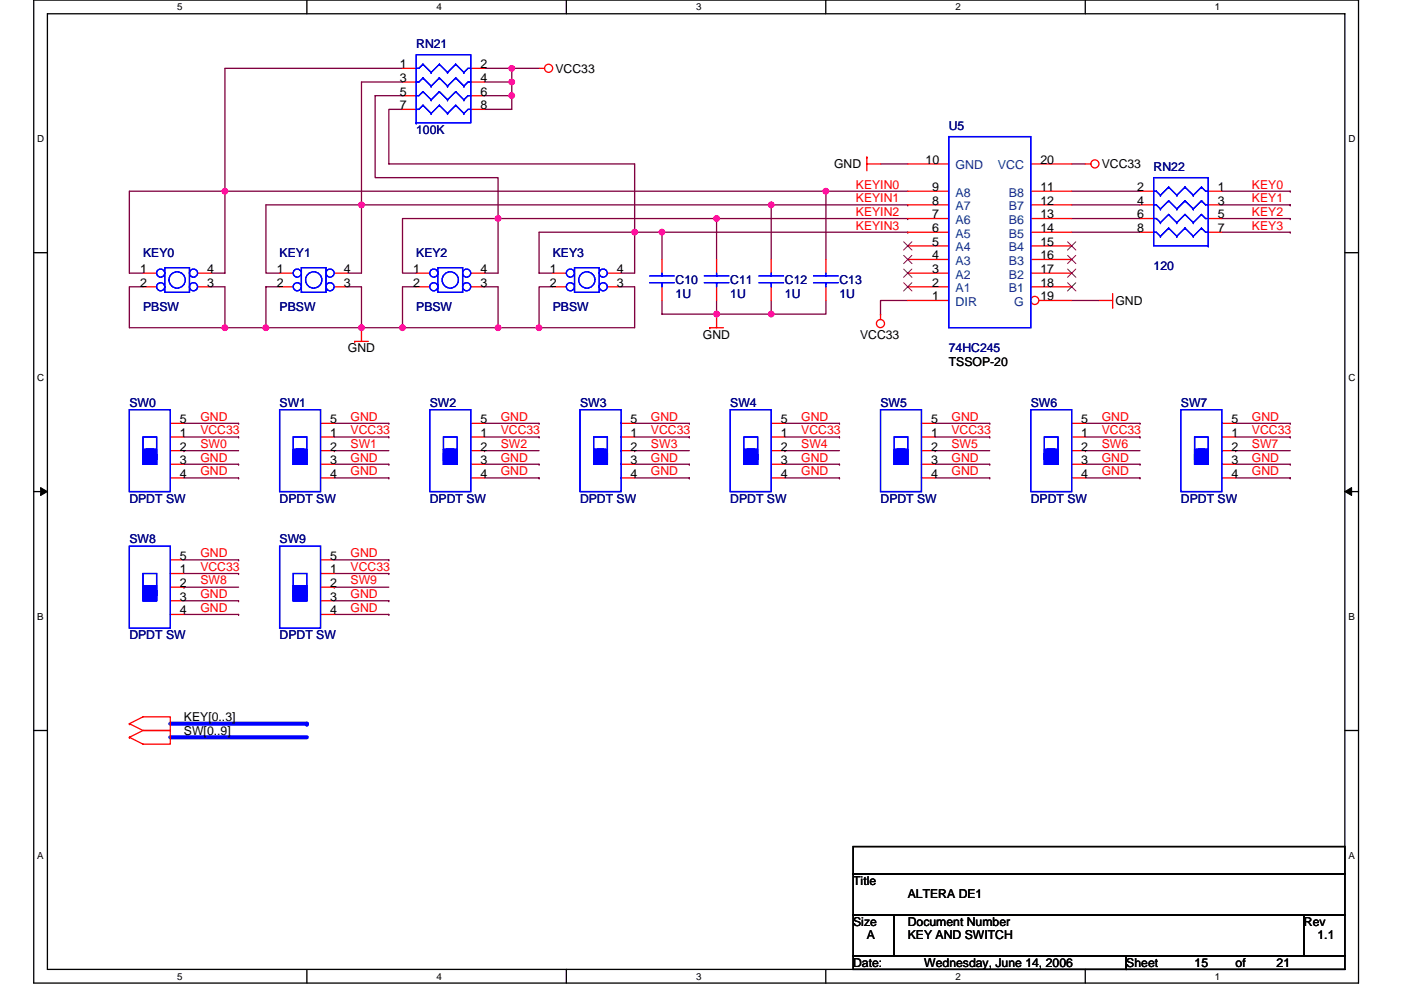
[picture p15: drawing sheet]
<svg xmlns="http://www.w3.org/2000/svg" width="297mm" height="210mm" viewBox="0 0 297 210" stroke-linecap="round" stroke-linejoin="round" font-family="sans-serif">
<defs><g id="words">
<g font-size="2.6" fill="#000080">
<text x="88.2" y="10.2">RN21</text>
<text x="88.2" y="28.4">100K</text>
<text x="201.2" y="27.5">U5</text>
<text x="244.6" y="36.2">RN22</text>
<text x="30.3" y="54.5">KEY0</text>
<text x="59.3" y="54.5">KEY1</text>
<text x="88.2" y="54.5">KEY2</text>
<text x="117.2" y="54.5">KEY3</text>
<text x="244.6" y="57.4">120</text>
<text x="143.3" y="60.3">C10</text>
<text x="143.3" y="63.2">1U</text>
<text x="154.8" y="60.3">C11</text>
<text x="154.8" y="63.2">1U</text>
<text x="166.4" y="60.3">C12</text>
<text x="166.4" y="63.2">1U</text>
<text x="178" y="60.3">C13</text>
<text x="178" y="63.2">1U</text>
<text x="30.3" y="66.1">PBSW</text>
<text x="59.3" y="66.1">PBSW</text>
<text x="88.2" y="66.1">PBSW</text>
<text x="117.2" y="66.1">PBSW</text>
<text x="201.2" y="74.7">74HC245</text>
<text x="27.4" y="86.3">SW0</text>
<text x="59.3" y="86.3">SW1</text>
<text x="91.1" y="86.3">SW2</text>
<text x="123" y="86.3">SW3</text>
<text x="154.8" y="86.3">SW4</text>
<text x="186.7" y="86.3">SW5</text>
<text x="218.5" y="86.3">SW6</text>
<text x="250.4" y="86.3">SW7</text>
<text x="27.4" y="106.6">DPDT SW</text>
<text x="59.3" y="106.6">DPDT SW</text>
<text x="91.1" y="106.6">DPDT SW</text>
<text x="123" y="106.6">DPDT SW</text>
<text x="154.8" y="106.6">DPDT SW</text>
<text x="186.7" y="106.6">DPDT SW</text>
<text x="218.5" y="106.6">DPDT SW</text>
<text x="250.4" y="106.6">DPDT SW</text>
<text x="27.4" y="115.3">SW8</text>
<text x="59.3" y="115.3">SW9</text>
<text x="27.4" y="135.6">DPDT SW</text>
<text x="59.3" y="135.6">DPDT SW</text>
</g>
<g font-size="2.6">
<text x="84.7" y="14.5">1</text>
<text x="84.7" y="17.4">3</text>
<text x="101.9" y="17.4">4</text>
<text x="101.9" y="14.5">2</text>
<text x="117.8" y="15.4">VCC33</text>
<text x="84.7" y="20.3">5</text>
<text x="84.7" y="23.2">7</text>
<text x="101.9" y="23.2">8</text>
<text x="101.9" y="20.3">6</text>
<text x="176.8" y="35.6">GND</text>
<text x="196.2" y="34.8">10</text>
<text x="220.6" y="34.8">20</text>
<text x="233.6" y="35.6">VCC33</text>
<text x="197.7" y="40.5">9</text>
<text x="220.6" y="40.5">11</text>
<text x="241.1" y="40.5">2</text>
<text x="258.2" y="40.5">1</text>
<text x="197.7" y="46.3">7</text>
<text x="197.7" y="43.4">8</text>
<text x="220.6" y="46.3">13</text>
<text x="220.6" y="43.4">12</text>
<text x="241.1" y="46.3">6</text>
<text x="241.1" y="43.4">4</text>
<text x="258.2" y="43.4">3</text>
<text x="258.2" y="46.3">5</text>
<text x="197.7" y="52.1">5</text>
<text x="197.7" y="49.2">6</text>
<text x="220.6" y="52.1">15</text>
<text x="220.6" y="49.2">14</text>
<text x="241.1" y="49.2">8</text>
<text x="258.2" y="49.2">7</text>
<text x="29.7" y="57.9">1</text>
<text x="43.9" y="57.9">4</text>
<text x="58.7" y="57.9">1</text>
<text x="72.9" y="57.9">4</text>
<text x="87.6" y="57.9">1</text>
<text x="101.9" y="57.9">4</text>
<text x="116.6" y="57.9">1</text>
<text x="130.8" y="57.9">4</text>
<text x="197.7" y="57.9">3</text>
<text x="197.7" y="55">4</text>
<text x="220.6" y="57.9">17</text>
<text x="220.6" y="55">16</text>
<text x="29.7" y="60.8">2</text>
<text x="43.9" y="60.8">3</text>
<text x="58.7" y="60.8">2</text>
<text x="72.9" y="60.8">3</text>
<text x="87.6" y="60.8">2</text>
<text x="101.9" y="60.8">3</text>
<text x="116.6" y="60.8">2</text>
<text x="130.8" y="60.8">3</text>
<text x="197.7" y="60.8">2</text>
<text x="197.7" y="63.7">1</text>
<text x="220.6" y="60.8">18</text>
<text x="220.6" y="63.7">19</text>
<text x="236.5" y="64.6">GND</text>
<text x="149" y="71.8">GND</text>
<text x="182.3" y="71.8">VCC33</text>
<text x="73.8" y="74.7">GND</text>
<text x="201.2" y="77.6">TSSOP-20</text>
<text x="38.1" y="89.8">5</text>
<text x="70" y="89.8">5</text>
<text x="101.9" y="89.8">5</text>
<text x="133.7" y="89.8">5</text>
<text x="165.5" y="89.8">5</text>
<text x="197.4" y="89.8">5</text>
<text x="229.3" y="89.8">5</text>
<text x="261.1" y="89.8">5</text>
<text x="38.1" y="92.7">1</text>
<text x="38.1" y="95.6">2</text>
<text x="70" y="92.7">1</text>
<text x="70" y="95.6">2</text>
<text x="101.9" y="92.7">1</text>
<text x="101.9" y="95.6">2</text>
<text x="133.7" y="92.7">1</text>
<text x="133.7" y="95.6">2</text>
<text x="165.5" y="92.7">1</text>
<text x="165.5" y="95.6">2</text>
<text x="197.4" y="92.7">1</text>
<text x="197.4" y="95.6">2</text>
<text x="229.3" y="92.7">1</text>
<text x="229.3" y="95.6">2</text>
<text x="261.1" y="92.7">1</text>
<text x="261.1" y="95.6">2</text>
<text x="38.1" y="98.4">3</text>
<text x="38.1" y="101.3">4</text>
<text x="70" y="98.4">3</text>
<text x="70" y="101.3">4</text>
<text x="101.9" y="98.4">3</text>
<text x="101.9" y="101.3">4</text>
<text x="133.7" y="98.4">3</text>
<text x="133.7" y="101.3">4</text>
<text x="165.5" y="98.4">3</text>
<text x="165.5" y="101.3">4</text>
<text x="197.4" y="98.4">3</text>
<text x="197.4" y="101.3">4</text>
<text x="229.3" y="98.4">3</text>
<text x="229.3" y="101.3">4</text>
<text x="261.1" y="98.4">3</text>
<text x="261.1" y="101.3">4</text>
<text x="38.1" y="118.7">5</text>
<text x="70" y="118.7">5</text>
<text x="38.1" y="121.6">1</text>
<text x="38.1" y="124.5">2</text>
<text x="70" y="121.6">1</text>
<text x="70" y="124.5">2</text>
<text x="38.1" y="127.4">3</text>
<text x="38.1" y="130.3">4</text>
<text x="70" y="127.4">3</text>
<text x="70" y="130.3">4</text>
<text x="39" y="152.9">KEY[0..3]</text>
<text x="39" y="155.8">SW[0..9]</text>
<text x="180.9" y="187.7">Title</text>
<text x="192.5" y="190.6">ALTERA DE1</text>
<text x="180.9" y="196.4">Size</text>
<text x="192.5" y="196.4">Document Number</text>
<text x="276.5" y="196.4">Rev</text>
<text x="183.8" y="199.3">A</text>
<text x="192.5" y="199.3">KEY AND SWITCH</text>
<text x="279.3" y="199.3">1.1</text>
<text x="180.9" y="205">Date:</text>
<text x="196" y="205">Wednesday, June 14, 2006</text>
<text x="238.8" y="205">Sheet</text>
<text x="253.3" y="205">15</text>
<text x="262" y="205">of</text>
<text x="270.7" y="205">21</text>
</g>
<g font-size="2.6" fill="#004080">
<text x="202.6" y="35.9">GND</text>
<text x="211.5" y="35.9">VCC</text>
<text x="202.6" y="41.7">A8</text>
<text x="213.9" y="41.7">B8</text>
<text x="202.6" y="47.5">A6</text>
<text x="202.6" y="44.6">A7</text>
<text x="213.9" y="47.5">B6</text>
<text x="213.9" y="44.6">B7</text>
<text x="202.6" y="53.3">A4</text>
<text x="202.6" y="50.4">A5</text>
<text x="213.9" y="53.3">B4</text>
<text x="213.9" y="50.4">B5</text>
<text x="202.6" y="59.1">A2</text>
<text x="202.6" y="56.2">A3</text>
<text x="213.9" y="59.1">B2</text>
<text x="213.9" y="56.2">B3</text>
<text x="202.6" y="62">A1</text>
<text x="202.6" y="64.9">DIR</text>
<text x="213.9" y="62">B1</text>
<text x="215" y="64.9">G</text>
</g>
<g font-size="2.6" fill="#f00">
<text x="181.5" y="40">KEYIN0</text>
<text x="265.4" y="40">KEY0</text>
<text x="181.5" y="45.8">KEYIN2</text>
<text x="181.5" y="42.9">KEYIN1</text>
<text x="265.4" y="45.8">KEY2</text>
<text x="265.4" y="42.9">KEY1</text>
<text x="181.5" y="48.7">KEYIN3</text>
<text x="265.4" y="48.7">KEY3</text>
<text x="42.5" y="89.2">GND</text>
<text x="74.3" y="89.2">GND</text>
<text x="106.2" y="89.2">GND</text>
<text x="138" y="89.2">GND</text>
<text x="169.9" y="89.2">GND</text>
<text x="201.7" y="89.2">GND</text>
<text x="233.6" y="89.2">GND</text>
<text x="265.4" y="89.2">GND</text>
<text x="42.5" y="92.1">VCC33</text>
<text x="42.5" y="95">SW0</text>
<text x="74.3" y="92.1">VCC33</text>
<text x="74.3" y="95">SW1</text>
<text x="106.2" y="92.1">VCC33</text>
<text x="106.2" y="95">SW2</text>
<text x="138" y="92.1">VCC33</text>
<text x="138" y="95">SW3</text>
<text x="169.9" y="92.1">VCC33</text>
<text x="169.9" y="95">SW4</text>
<text x="201.7" y="92.1">VCC33</text>
<text x="201.7" y="95">SW5</text>
<text x="233.6" y="92.1">VCC33</text>
<text x="233.6" y="95">SW6</text>
<text x="265.4" y="92.1">VCC33</text>
<text x="265.4" y="95">SW7</text>
<text x="42.5" y="100.8">GND</text>
<text x="42.5" y="97.9">GND</text>
<text x="74.3" y="100.8">GND</text>
<text x="74.3" y="97.9">GND</text>
<text x="106.2" y="97.9">GND</text>
<text x="106.2" y="100.8">GND</text>
<text x="138" y="100.8">GND</text>
<text x="138" y="97.9">GND</text>
<text x="169.9" y="97.9">GND</text>
<text x="169.9" y="100.8">GND</text>
<text x="201.7" y="97.9">GND</text>
<text x="201.7" y="100.8">GND</text>
<text x="233.6" y="100.8">GND</text>
<text x="233.6" y="97.9">GND</text>
<text x="265.4" y="97.9">GND</text>
<text x="265.4" y="100.8">GND</text>
<text x="42.5" y="118.2">GND</text>
<text x="74.3" y="118.2">GND</text>
<text x="42.5" y="121.1">VCC33</text>
<text x="42.5" y="124">SW8</text>
<text x="74.3" y="121.1">VCC33</text>
<text x="74.3" y="124">SW9</text>
<text x="42.5" y="126.9">GND</text>
<text x="42.5" y="129.8">GND</text>
<text x="74.3" y="126.9">GND</text>
<text x="74.3" y="129.8">GND</text>
</g>
<g font-size="2.1">
<text x="37.5" y="2.2">5</text>
<text x="92.6" y="2.2">4</text>
<text x="147.6" y="2.2">3</text>
<text x="202.6" y="2.2">2</text>
<text x="257.6" y="2.2">1</text>
<text x="7.9" y="30.1">D</text>
<text x="285.9" y="30.1">D</text>
<text x="7.9" y="80.8">C</text>
<text x="285.9" y="80.8">C</text>
<text x="7.9" y="131.4">B</text>
<text x="285.9" y="131.4">B</text>
<text x="7.9" y="182.1">A</text>
<text x="285.9" y="182.1">A</text>
<text x="37.5" y="207.8">5</text>
<text x="92.6" y="207.8">4</text>
<text x="147.6" y="207.8">3</text>
<text x="202.6" y="207.8">2</text>
<text x="257.6" y="207.8">1</text>
</g>
</g></defs>
<path d="M7.2 0h280.8v208.5h-280.8zM10.1 2.9h275v202.7h-275z" fill="none" stroke="#000" stroke-width=".28"/>
<g fill="#fff">
<path d="M37.5 .3h1.2v2.3h-1.2z"/>
<path d="M37.5 205.9h1.2v2.3h-1.2z"/>
</g>
<path d="M65.1 0v2.9M65.1 205.6v2.9" fill="none" stroke="#000" stroke-width=".28"/>
<g fill="#fff">
<path d="M92.6 .3h1.1v2.3h-1.1z"/>
<path d="M92.6 205.9h1.1v2.3h-1.1z"/>
</g>
<path d="M120.1 0v2.9M120.1 205.6v2.9" fill="none" stroke="#000" stroke-width=".28"/>
<g fill="#fff">
<path d="M147.6 .3h1.1v2.3h-1.1z"/>
<path d="M147.6 205.9h1.1v2.3h-1.1z"/>
</g>
<path d="M175.1 0v2.9M175.1 205.6v2.9" fill="none" stroke="#000" stroke-width=".28"/>
<g fill="#fff">
<path d="M202.6 .3h1.1v2.3h-1.1z"/>
<path d="M202.6 205.9h1.1v2.3h-1.1z"/>
</g>
<path d="M230.1 0v2.9M230.1 205.6v2.9" fill="none" stroke="#000" stroke-width=".28"/>
<g fill="#fff">
<path d="M257.6 .3h1.2v2.3h-1.2z"/>
<path d="M257.6 205.9h1.2v2.3h-1.2z"/>
<path d="M7.9 28.3h1.5v2.3h-1.5z"/>
<path d="M285.9 28.3h1.5v2.3h-1.5z"/>
<path d="M7.9 78.9h1.5v2.3h-1.5z"/>
<path d="M285.9 78.9h1.5v2.3h-1.5z"/>
</g>
<path d="M7.2 53.6h2.9M285.1 53.6h2.9" fill="none" stroke="#000" stroke-width=".28"/>
<g fill="#fff">
<path d="M7.9 129.6h1.4v2.3h-1.4z"/>
<path d="M285.9 129.6h1.3v2.3h-1.3z"/>
</g>
<path d="M7.2 104.3h2.9M285.1 104.3h2.9" fill="none" stroke="#000" stroke-width=".28"/>
<path d="M8.6 103.4l1.5 .9-1.5 .8zM285.1 104.3l1.5-.9v1.7z" fill="#000" stroke="#000" stroke-width=".21"/>
<g fill="#fff">
<path d="M7.9 180.3h1.4v2.3h-1.4z"/>
<path d="M285.9 180.3h1.4v2.3h-1.4z"/>
</g>
<path d="M7.2 154.9h2.9M285.1 154.9h2.9M180.9 179.6h104.2v5.7h-104.2zM180.9 185.3h104.2v8.7h-104.2zM180.9 194h8.7v8.7h-8.7zM189.6 194h86.9v8.7h-86.9zM276.5 194h8.6v8.7h-8.6zM180.9 202.7h57.9v2.9h-57.9zM238.8 202.7h46.3v2.9h-46.3z" fill="none" stroke="#000" stroke-width=".28"/>
<g fill="none" stroke="#800040" stroke-width=".28">
<path d="M85.3 17.4h-8.7v26.1M85.3 14.5h-37.6v26.1M102.7 14.5h5.8M102.7 17.4h5.8M108.5 14.5h.1M108.5 17.4h.1M108.5 17.4v2.9M114.3 14.5h-5.8v2.9M85.3 23.2h-2.9v11.6h52.2v14.5M85.3 20.3h-5.8v17.4h26.1v8.7M102.7 20.3h5.8v2.9h-5.8M108.5 20.3h.1"/>
<path d="M186.7 34.8h5.8M227.2 34.8h2.9M47.7 40.6h-20.3v17.3h2.9M47.7 40.6v17.3h-2.9M47.7 40.6h127.4v14.4M47.7 40.6h.1M76.6 43.5v14.4h-2.8M76.6 43.5h.1M105.6 46.4v11.5h-2.9M105.6 46.4h.1M134.6 49.3v8.6h-2.9M134.6 49.3h.1"/>
<path d="M140.4 49.3h.1M140.4 49.3v5.7M151.9 46.4h-66.6v11.5h2.9M151.9 46.4h.1M163.5 43.5h-107.1v14.4h2.9M163.5 43.5h.1M175.1 40.6h.1M175.1 40.6h17.4M192.5 49.3h-78.2v8.6h2.9M192.5 49.3h.1M192.5 46.4h-40.6v8.6M192.5 46.4h.1"/>
<path d="M192.5 43.5h-29v11.5M192.5 43.5h.1M227.2 40.6h14.5M227.2 46.4h14.5M227.2 43.5h14.5M227.2 49.3h14.5M259.1 43.5h14.5M259.1 40.6h14.5M259.1 49.3h14.5M259.1 46.4h14.5M273.6 40.6h.1M273.6 46.4h.1"/>
<path d="M273.6 49.3h.1M273.6 43.5h.1M30.3 60.8h-2.9v8.7h20.3M44.8 60.8h2.9v8.7M47.7 69.5h8.7M47.7 69.5h.1M56.4 69.5h.1M56.4 69.5h28.9M59.3 60.8h-2.9v8.7M73.8 60.8h2.8v8.7M76.6 69.5h.1M85.3 69.5h20.3"/>
<path d="M85.3 69.5h.1M88.2 60.8h-2.9v8.7M102.7 60.8h2.9v8.7M105.6 69.5h8.7M105.6 69.5h.1M114.3 69.5h.1M117.2 60.8h-2.9v8.7M131.7 60.8h2.9v8.7h-20.3M140.4 63.7v2.9h11.5v-2.9M151.9 66.6h.1M151.9 66.6h11.6M163.5 66.6h.1"/>
<path d="M163.5 63.7v2.9M175.1 63.7v2.9h-11.6M186.7 66.6h.1M192.5 63.7h-5.8v2.9M227.2 63.7h5.8M39 95.6h.1M39 98.5h11.6M39 92.7h11.6M39 89.8h11.6M39 95.6h11.6M50.6 98.5h.1M50.6 92.7h.1"/>
<path d="M50.6 89.8h.1M70.9 95.6h.1M70.9 98.5h11.5M70.9 92.7h11.5M70.9 89.8h11.5M70.9 95.6h11.5M82.4 89.8h.1M82.4 98.5h.1M82.4 92.7h.1M102.7 95.6h.1M102.7 98.5h11.6M102.7 92.7h11.6"/>
<path d="M102.7 89.8h11.6M102.7 95.6h11.6M114.3 89.8h.1M114.3 98.5h.1M114.3 92.7h.1M134.6 95.6h.1M134.6 98.5h11.6M134.6 92.7h11.6M134.6 89.8h11.6M134.6 95.6h11.6M146.2 89.8h.1M146.2 98.5h.1"/>
<path d="M146.2 92.7h.1M166.4 95.6h.1M166.4 98.5h11.6M166.4 92.7h11.6M166.4 89.8h11.6M166.4 95.6h11.6M178 89.8h.1M178 92.7h.1M178 98.5h.1M198.3 95.6h.1M198.3 98.5h11.5M198.3 92.7h11.5"/>
<path d="M198.3 89.8h11.5M198.3 95.6h11.5M209.8 92.7h.1M209.8 98.5h.1M209.8 89.8h.1M230.1 95.6h.1M230.1 98.5h11.6M230.1 92.7h11.6M230.1 89.8h11.6M230.1 95.6h11.6M241.7 92.7h.1M241.7 98.5h.1"/>
<path d="M241.7 89.8h.1M262 95.6h.1M262 98.5h11.6M262 92.7h11.6M262 89.8h11.6M262 95.6h11.6M273.6 92.7h.1M273.6 98.5h.1M273.6 89.8h.1M39 101.4h11.6M39 118.7h11.6M50.6 101.4h.1"/>
<path d="M50.6 118.7h.1M70.9 101.4h11.5M70.9 118.7h11.5M82.4 101.4h.1M82.4 118.7h.1M102.7 101.4h11.6M114.3 101.4h.1M134.6 101.4h11.6M146.2 101.4h.1M166.4 101.4h11.6M178 101.4h.1M198.3 101.4h11.5"/>
<path d="M209.8 101.4h.1M230.1 101.4h11.6M241.7 101.4h.1M262 101.4h11.6M273.6 101.4h.1M39 124.5h.1M39 121.6h11.6M39 127.4h11.6M39 130.3h11.6M39 124.5h11.6M50.6 121.6h.1M50.6 127.4h.1"/>
<path d="M50.6 130.3h.1M70.9 124.5h.1M70.9 121.6h11.5M70.9 127.4h11.5M70.9 130.3h11.5M70.9 124.5h11.5M82.4 121.6h.1M82.4 127.4h.1M82.4 130.3h.1"/>
</g>
<g fill="#f0f" stroke="#f0f" stroke-width=".28">
<circle cx="76.6" cy="43.5" r=".57"/>
<circle cx="175.1" cy="40.6" r=".57"/>
<circle cx="134.6" cy="49.2" r=".57"/>
<circle cx="105.6" cy="46.3" r=".57"/>
<circle cx="108.5" cy="14.5" r=".57"/>
<circle cx="108.5" cy="17.4" r=".57"/>
<circle cx="108.5" cy="20.3" r=".57"/>
<circle cx="114.3" cy="69.5" r=".57"/>
<circle cx="105.6" cy="69.5" r=".57"/>
<circle cx="76.6" cy="69.5" r=".57"/>
<circle cx="47.7" cy="69.5" r=".57"/>
<circle cx="56.4" cy="69.5" r=".57"/>
<circle cx="85.3" cy="69.5" r=".57"/>
<circle cx="163.5" cy="43.5" r=".57"/>
<circle cx="151.9" cy="46.3" r=".57"/>
<circle cx="140.3" cy="49.2" r=".57"/>
<circle cx="163.5" cy="66.6" r=".57"/>
<circle cx="151.9" cy="66.6" r=".57"/>
<circle cx="47.7" cy="40.6" r=".57"/>
</g>
<path d="M36.1 156.4h29M36.1 153.5h29M65.1 153.5h.1" fill="none" stroke="#00f" stroke-width=".87"/>
<g fill="none" stroke="#f00" stroke-width=".28">
<path d="M85.3 14.5h2.9M85.3 17.4h2.9M99.8 14.5h2.9M99.8 17.4h2.9M114.3 14.5h1.2M85.3 20.3h2.9M85.3 23.2h2.9M99.8 20.3h2.9M99.8 23.2h2.9M183.8 34.8h2.9M183.8 33.3h.1M183.8 33.3v2.9"/>
<path d="M230.1 34.8h1.2M30.3 57.9h2.9M41.9 57.9h2.9M88.2 57.9h2.9M99.8 57.9h2.9M117.2 57.9h2.9M128.8 57.9h2.9M140.4 55v2.9M151.9 55v2.9M175.1 55v2.9M192.5 57.9h8.7M192.5 55h8.7"/>
<path d="M192.5 52.2h8.7M192.5 49.3h8.7M192.5 46.4h8.7M192.5 43.5h8.7M192.5 40.6h8.7M30.3 60.8h2.9M41.9 60.8h2.9M75.2 72.4h.1M75.2 72.4h2.9M76.6 69.5v2.9M88.2 60.8h2.9M99.8 60.8h2.9"/>
<path d="M117.2 60.8h2.9M128.8 60.8h2.9M140.4 60.8v2.9M150.5 69.5h.1M150.5 69.5h2.9M151.9 66.6v2.9M151.9 60.8v2.9M175.1 60.8v2.9M186.7 66.6v1.2M192.5 60.8h8.7M233 63.7h2.9M235.9 65.2h.1"/>
<path d="M235.9 62.3v2.9M36.1 92.7h2.9M36.1 95.6h2.9M36.1 98.5h2.9M36.1 89.8h2.9M68 92.7h2.9M68 95.6h2.9M68 98.5h2.9M68 89.8h2.9M99.8 92.7h2.9M99.8 95.6h2.9M99.8 98.5h2.9"/>
<path d="M99.8 89.8h2.9M227.2 92.7h2.9M227.2 95.6h2.9M227.2 98.5h2.9M227.2 89.8h2.9M259.1 92.7h2.9M259.1 95.6h2.9M259.1 98.5h2.9M259.1 89.8h2.9M36.1 101.4h2.9M36.1 118.7h2.9M68 101.4h2.9"/>
<path d="M68 118.7h2.9M99.8 101.4h2.9M227.2 101.4h2.9M259.1 101.4h2.9M36.1 121.6h2.9M36.1 124.5h2.9M36.1 127.4h2.9M36.1 130.3h2.9M68 121.6h2.9M68 124.5h2.9M68 127.4h2.9M68 130.3h2.9"/>
<path d="M27.4 153.5l2.9-1.5h5.8v2.9h-5.8M27.4 153.5h.1M27.4 156.4h.1M27.4 153.5l2.9 1.4M30.3 154.9h5.8v2.9h-5.8l-2.9-1.4M30.3 154.9l-2.9 1.5"/>
<circle cx="116.3" cy="14.5" r=".86"/>
<circle cx="232.1" cy="34.8" r=".86"/>
<circle cx="186.7" cy="68.6" r=".86"/>
</g>
<g fill="none" stroke="#00f" stroke-width=".28">
<path d="M88.2 11.6h11.6v14.5h-11.6zM89.7 13.6l-.9 .9h-.6M89.7 13.6h.1M89.7 16.5h.1M89.7 16.5l-.9 .9h-.6M89.7 19.4l-.9 .9h-.6M89.7 19.4h.1M89.7 13.6l1.7 1.8M89.7 16.5l1.7 1.8M89.7 19.4l1.7 1.8M91.4 15.4h.1M91.4 18.3h.1"/>
<path d="M93.2 13.6h.1M93.2 16.5h.1M93.2 19.4h.1M93.2 13.6l-1.8 1.8M93.2 13.6l1.7 1.8M93.2 16.5l1.7 1.8M93.2 16.5l-1.8 1.8M93.2 19.4l-1.8 1.8M93.2 19.4l1.7 1.8M94.9 15.4h.1M94.9 18.3h.1M96.6 13.6h.1"/>
<path d="M96.6 16.5h.1M96.6 19.4h.1M96.6 13.6l-1.7 1.8M96.6 13.6l1.8 1.8M96.6 16.5l1.8 1.8M96.6 16.5l-1.7 1.8M96.6 19.4l-1.7 1.8M96.6 19.4l1.8 1.8M98.4 15.4h.1M98.4 18.3h.1M99.8 14.5h-.6l-.8 .9M99.8 17.4h-.6l-.8 .9"/>
<path d="M88.2 26.1h.1M89.7 22.3h.1M89.7 22.3l-.9 .9h-.6M89.7 22.3l1.7 1.8M91.4 21.2h.1M91.4 24.1h.1M93.2 22.3h.1M93.2 22.3l1.7 1.8M93.2 22.3l-1.8 1.8M94.9 21.2h.1M94.9 24.1h.1M96.6 22.3h.1"/>
<path d="M96.6 22.3l1.8 1.8M96.6 22.3l-1.7 1.8M98.4 21.2h.1M98.4 24.1h.1M99.8 20.3h-.6l-.8 .9M99.8 23.2h-.6l-.8 .9M34.9 56.8h5.3v5.2h-5.3zM92.9 56.8h5.2v5.2h-5.2zM121.8 56.8h5.2v5.2h-5.2zM137.7 60h5.3M137.7 58.5h5.3M140.4 57.9v.6"/>
<path d="M140.4 60h.1M140.4 60v.8M149.3 60h5.2M149.3 58.5h5.2M151.9 57.9v.6M151.9 60h.1M151.9 60v.8M172.5 60h5.2M172.5 58.5h5.2M175.1 57.9v.6M175.1 60h.1M175.1 60v.8"/>
<path d="M27.4 86.9h8.7v17.4h-8.7zM30.3 92.7h2.9v5.8h-2.9zM59.3 86.9h8.7v17.4h-8.7zM62.2 92.7h2.9v5.8h-2.9zM91.1 86.9h8.7v17.4h-8.7zM94 92.7h2.9v5.8h-2.9zM218.5 86.9h8.7v17.4h-8.7zM221.4 92.7h2.9v5.8h-2.9zM250.4 86.9h8.7v17.4h-8.7zM253.3 92.7h2.9v5.8h-2.9zM27.4 115.8h8.7v17.4h-8.7zM59.3 115.8h8.7v17.4h-8.7z"/>
<path d="M30.3 121.6h2.9v5.8h-2.9zM62.2 121.6h2.9v5.8h-2.9z"/>
<circle cx="34.1" cy="57.9" r=".86"/>
<circle cx="37.6" cy="59.4" r="1.73"/>
<circle cx="41" cy="57.9" r=".86"/>
<circle cx="92" cy="57.9" r=".86"/>
<circle cx="95.5" cy="59.4" r="1.73"/>
<circle cx="98.9" cy="57.9" r=".86"/>
<circle cx="120.9" cy="57.9" r=".86"/>
<circle cx="124.4" cy="59.4" r="1.73"/>
<circle cx="127.9" cy="57.9" r=".86"/>
<circle cx="34.1" cy="60.8" r=".86"/>
<circle cx="41" cy="60.8" r=".86"/>
<circle cx="92" cy="60.8" r=".86"/>
<circle cx="98.9" cy="60.8" r=".86"/>
<circle cx="120.9" cy="60.8" r=".86"/>
<circle cx="127.9" cy="60.8" r=".86"/>
</g>
<g fill="#00f" stroke="#00f" stroke-width=".28">
<path d="M221.4 98.5l1.2-1.2 1.1 1.2z" fill-rule="evenodd"/>
<path d="M223.2 97.3l1.1 1.2h-2.3z" fill-rule="evenodd"/>
<path d="M221.4 95.3h2.3l-1.1 1.2z" fill-rule="evenodd"/>
<path d="M222 95.3h2.3l-1.1 1.2z" fill-rule="evenodd"/>
<path d="M224.3 95.3v2.3l-1.1-1.1z" fill-rule="evenodd"/>
<path d="M224.3 96.2v2.3l-1.1-1.2z" fill-rule="evenodd"/>
<path d="M221.4 95.3l1.2 1.2-1.2 1.1z" fill-rule="evenodd"/>
<path d="M221.4 96.2l1.2 1.1-1.2 1.2z" fill-rule="evenodd"/>
<path d="M221.7 97.6l1.2-1.1 1.1 1.1z" fill-rule="evenodd"/>
<path d="M221.7 97l1.2-1.1 1.1 1.1z" fill-rule="evenodd"/>
<path d="M221.4 98.5l1.2-1.2 1.1 1.2z" fill-rule="evenodd"/>
<path d="M223.2 97.3l1.1 1.2h-2.3z" fill-rule="evenodd"/>
<path d="M221.4 95.3h2.3l-1.1 1.2z" fill-rule="evenodd"/>
<path d="M222 95.3h2.3l-1.1 1.2z" fill-rule="evenodd"/>
<path d="M224.3 95.3v2.3l-1.1-1.1z" fill-rule="evenodd"/>
<path d="M224.3 96.2v2.3l-1.1-1.2z" fill-rule="evenodd"/>
<path d="M221.4 95.3l1.2 1.2-1.2 1.1z" fill-rule="evenodd"/>
<path d="M221.4 96.2l1.2 1.1-1.2 1.2z" fill-rule="evenodd"/>
<path d="M221.7 97.6l1.2-1.1 1.1 1.1z" fill-rule="evenodd"/>
<path d="M221.7 97l1.2-1.1 1.1 1.1z" fill-rule="evenodd"/>
<path d="M253.3 98.5l1.1-1.2 1.2 1.2z" fill-rule="evenodd"/>
<path d="M255 97.3l1.2 1.2h-2.3z" fill-rule="evenodd"/>
<path d="M253.3 95.3h2.3l-1.2 1.2z" fill-rule="evenodd"/>
<path d="M253.9 95.3h2.3l-1.2 1.2z" fill-rule="evenodd"/>
<path d="M255 96.5l1.2-1.2v2.3z" fill-rule="evenodd"/>
<path d="M255 97.3l1.2-1.1v2.3z" fill-rule="evenodd"/>
<path d="M253.3 95.3l1.1 1.2-1.1 1.1z" fill-rule="evenodd"/>
<path d="M253.3 96.2l1.1 1.1-1.1 1.2z" fill-rule="evenodd"/>
<path d="M253.6 97.6l1.1-1.1 1.2 1.1z" fill-rule="evenodd"/>
<path d="M254.7 95.9l1.2 1.1h-2.3z" fill-rule="evenodd"/>
<path d="M253.3 98.5l1.1-1.2 1.2 1.2z" fill-rule="evenodd"/>
<path d="M255 97.3l1.2 1.2h-2.3z" fill-rule="evenodd"/>
<path d="M253.3 95.3h2.3l-1.2 1.2z" fill-rule="evenodd"/>
<path d="M253.9 95.3h2.3l-1.2 1.2z" fill-rule="evenodd"/>
<path d="M255 96.5l1.2-1.2v2.3z" fill-rule="evenodd"/>
<path d="M255 97.3l1.2-1.1v2.3z" fill-rule="evenodd"/>
<path d="M253.3 95.3l1.1 1.2-1.1 1.1z" fill-rule="evenodd"/>
<path d="M253.3 96.2l1.1 1.1-1.1 1.2z" fill-rule="evenodd"/>
<path d="M253.6 97.6l1.1-1.1 1.2 1.1z" fill-rule="evenodd"/>
<path d="M254.7 95.9l1.2 1.1h-2.3z" fill-rule="evenodd"/>
<path d="M31.5 126.3l1.1 1.1h-2.3z" fill-rule="evenodd"/>
<path d="M30.9 127.4l1.2-1.1 1.1 1.1z" fill-rule="evenodd"/>
<path d="M30.3 124.2h2.3l-1.1 1.2z" fill-rule="evenodd"/>
<path d="M30.9 124.2h2.3l-1.1 1.2z" fill-rule="evenodd"/>
<path d="M33.2 124.2v2.4l-1.1-1.2z" fill-rule="evenodd"/>
<path d="M33.2 125.1v2.3l-1.1-1.1z" fill-rule="evenodd"/>
<path d="M30.3 124.2l1.2 1.2-1.2 1.2z" fill-rule="evenodd"/>
<path d="M30.3 125.1l1.2 1.2-1.2 1.1z" fill-rule="evenodd"/>
<path d="M30.6 126.6l1.2-1.2 1.1 1.2z" fill-rule="evenodd"/>
<path d="M30.6 126l1.2-1.2 1.1 1.2z" fill-rule="evenodd"/>
<path d="M31.5 126.3l1.1 1.1h-2.3z" fill-rule="evenodd"/>
<path d="M30.9 127.4l1.2-1.1 1.1 1.1z" fill-rule="evenodd"/>
<path d="M30.3 124.2h2.3l-1.1 1.2z" fill-rule="evenodd"/>
<path d="M30.9 124.2h2.3l-1.1 1.2z" fill-rule="evenodd"/>
<path d="M33.2 124.2v2.4l-1.1-1.2z" fill-rule="evenodd"/>
<path d="M33.2 125.1v2.3l-1.1-1.1z" fill-rule="evenodd"/>
<path d="M30.3 124.2l1.2 1.2-1.2 1.2z" fill-rule="evenodd"/>
<path d="M30.3 125.1l1.2 1.2-1.2 1.1z" fill-rule="evenodd"/>
<path d="M30.6 126.6l1.2-1.2 1.1 1.2z" fill-rule="evenodd"/>
<path d="M30.6 126l1.2-1.2 1.1 1.2z" fill-rule="evenodd"/>
<path d="M62.2 98.5l1.1-1.2 1.2 1.2z" fill-rule="evenodd"/>
<path d="M63.9 97.3l1.2 1.2h-2.3z" fill-rule="evenodd"/>
<path d="M62.2 95.3h2.3l-1.2 1.2z" fill-rule="evenodd"/>
<path d="M62.8 95.3h2.3l-1.2 1.2z" fill-rule="evenodd"/>
<path d="M65.1 95.3v2.3l-1.2-1.1z" fill-rule="evenodd"/>
<path d="M65.1 96.2v2.3l-1.2-1.2z" fill-rule="evenodd"/>
<path d="M62.2 95.3l1.1 1.2-1.1 1.1z" fill-rule="evenodd"/>
<path d="M62.2 96.2l1.1 1.1-1.1 1.2z" fill-rule="evenodd"/>
<path d="M62.5 97.6l1.1-1.1 1.2 1.1z" fill-rule="evenodd"/>
<path d="M63.6 95.9l1.2 1.1h-2.3z" fill-rule="evenodd"/>
<path d="M62.2 98.5l1.1-1.2 1.2 1.2z" fill-rule="evenodd"/>
<path d="M63.9 97.3l1.2 1.2h-2.3z" fill-rule="evenodd"/>
<path d="M62.2 95.3h2.3l-1.2 1.2z" fill-rule="evenodd"/>
<path d="M62.8 95.3h2.3l-1.2 1.2z" fill-rule="evenodd"/>
<path d="M65.1 95.3v2.3l-1.2-1.1z" fill-rule="evenodd"/>
<path d="M65.1 96.2v2.3l-1.2-1.2z" fill-rule="evenodd"/>
<path d="M62.2 95.3l1.1 1.2-1.1 1.1z" fill-rule="evenodd"/>
<path d="M62.2 96.2l1.1 1.1-1.1 1.2z" fill-rule="evenodd"/>
<path d="M62.5 97.6l1.1-1.1 1.2 1.1z" fill-rule="evenodd"/>
<path d="M63.6 95.9l1.2 1.1h-2.3z" fill-rule="evenodd"/>
<path d="M62.2 127.4l1.1-1.1 1.2 1.1z" fill-rule="evenodd"/>
<path d="M63.9 126.3l1.2 1.1h-2.3z" fill-rule="evenodd"/>
<path d="M62.2 124.2h2.3l-1.2 1.2z" fill-rule="evenodd"/>
<path d="M62.8 124.2h2.3l-1.2 1.2z" fill-rule="evenodd"/>
<path d="M63.9 125.4l1.2-1.2v2.4z" fill-rule="evenodd"/>
<path d="M63.9 126.3l1.2-1.2v2.3z" fill-rule="evenodd"/>
<path d="M62.2 124.2l1.1 1.2-1.1 1.2z" fill-rule="evenodd"/>
<path d="M62.2 125.1l1.1 1.2-1.1 1.1z" fill-rule="evenodd"/>
<path d="M62.5 126.6l1.1-1.2 1.2 1.2z" fill-rule="evenodd"/>
<path d="M62.5 126l1.1-1.2 1.2 1.2z" fill-rule="evenodd"/>
<path d="M62.2 127.4l1.1-1.1 1.2 1.1z" fill-rule="evenodd"/>
<path d="M63.9 126.3l1.2 1.1h-2.3z" fill-rule="evenodd"/>
<path d="M62.2 124.2h2.3l-1.2 1.2z" fill-rule="evenodd"/>
<path d="M62.8 124.2h2.3l-1.2 1.2z" fill-rule="evenodd"/>
<path d="M63.9 125.4l1.2-1.2v2.4z" fill-rule="evenodd"/>
<path d="M63.9 126.3l1.2-1.2v2.3z" fill-rule="evenodd"/>
<path d="M62.2 124.2l1.1 1.2-1.1 1.2z" fill-rule="evenodd"/>
<path d="M62.2 125.1l1.1 1.2-1.1 1.1z" fill-rule="evenodd"/>
<path d="M62.5 126.6l1.1-1.2 1.2 1.2z" fill-rule="evenodd"/>
<path d="M62.5 126l1.1-1.2 1.2 1.2z" fill-rule="evenodd"/>
<path d="M30.3 98.5l1.2-1.2 1.1 1.2z" fill-rule="evenodd"/>
<path d="M30.9 98.5l1.2-1.2 1.1 1.2z" fill-rule="evenodd"/>
<path d="M30.3 95.3h2.3l-1.1 1.2z" fill-rule="evenodd"/>
<path d="M30.9 95.3h2.3l-1.1 1.2z" fill-rule="evenodd"/>
<path d="M33.2 95.3v2.3l-1.1-1.1z" fill-rule="evenodd"/>
<path d="M33.2 96.2v2.3l-1.1-1.2z" fill-rule="evenodd"/>
<path d="M30.3 95.3l1.2 1.2-1.2 1.1z" fill-rule="evenodd"/>
<path d="M30.3 96.2l1.2 1.1-1.2 1.2z" fill-rule="evenodd"/>
<path d="M30.6 97.6l1.2-1.1 1.1 1.1z" fill-rule="evenodd"/>
<path d="M31.8 95.9l1.1 1.1h-2.3z" fill-rule="evenodd"/>
<path d="M30.3 98.5l1.2-1.2 1.1 1.2z" fill-rule="evenodd"/>
<path d="M30.9 98.5l1.2-1.2 1.1 1.2z" fill-rule="evenodd"/>
<path d="M30.3 95.3h2.3l-1.1 1.2z" fill-rule="evenodd"/>
<path d="M30.9 95.3h2.3l-1.1 1.2z" fill-rule="evenodd"/>
<path d="M33.2 95.3v2.3l-1.1-1.1z" fill-rule="evenodd"/>
<path d="M33.2 96.2v2.3l-1.1-1.2z" fill-rule="evenodd"/>
<path d="M30.3 95.3l1.2 1.2-1.2 1.1z" fill-rule="evenodd"/>
<path d="M30.3 96.2l1.2 1.1-1.2 1.2z" fill-rule="evenodd"/>
<path d="M30.6 97.6l1.2-1.1 1.1 1.1z" fill-rule="evenodd"/>
<path d="M31.8 95.9l1.1 1.1h-2.3z" fill-rule="evenodd"/>
<path d="M94 98.5l1.2-1.2 1.1 1.2z" fill-rule="evenodd"/>
<path d="M95.8 97.3l1.1 1.2h-2.3z" fill-rule="evenodd"/>
<path d="M94 95.3h2.3l-1.1 1.2z" fill-rule="evenodd"/>
<path d="M94.6 95.3h2.3l-1.1 1.2z" fill-rule="evenodd"/>
<path d="M96.9 95.3v2.3l-1.1-1.1z" fill-rule="evenodd"/>
<path d="M96.9 96.2v2.3l-1.1-1.2z" fill-rule="evenodd"/>
<path d="M94 95.3l1.2 1.2-1.2 1.1z" fill-rule="evenodd"/>
<path d="M94 96.2l1.2 1.1-1.2 1.2z" fill-rule="evenodd"/>
<path d="M94.3 97.6l1.2-1.1 1.1 1.1z" fill-rule="evenodd"/>
<path d="M95.5 95.9l1.1 1.1h-2.3z" fill-rule="evenodd"/>
<path d="M94 98.5l1.2-1.2 1.1 1.2z" fill-rule="evenodd"/>
<path d="M95.8 97.3l1.1 1.2h-2.3z" fill-rule="evenodd"/>
<path d="M94 95.3h2.3l-1.1 1.2z" fill-rule="evenodd"/>
<path d="M94.6 95.3h2.3l-1.1 1.2z" fill-rule="evenodd"/>
<path d="M96.9 95.3v2.3l-1.1-1.1z" fill-rule="evenodd"/>
<path d="M96.9 96.2v2.3l-1.1-1.2z" fill-rule="evenodd"/>
<path d="M94 95.3l1.2 1.2-1.2 1.1z" fill-rule="evenodd"/>
<path d="M94 96.2l1.2 1.1-1.2 1.2z" fill-rule="evenodd"/>
<path d="M94.3 97.6l1.2-1.1 1.1 1.1z" fill-rule="evenodd"/>
<path d="M95.5 95.9l1.1 1.1h-2.3z" fill-rule="evenodd"/>
</g>
<path d="M191.6 60l1.8 1.7M191.6 57.1l1.8 1.7M191.6 54.2l1.8 1.7M191.6 51.3l1.8 1.7M193.3 60l-1.7 1.7M193.3 57.1l-1.7 1.7M193.3 54.2l-1.7 1.7M193.3 51.3l-1.7 1.7" fill="none" stroke="#804000" stroke-width=".21"/>
<circle cx="219.4" cy="63.7" r=".86" fill="#fff" stroke="#f00" stroke-width=".28"/>
<g fill="none" stroke="#f00" stroke-width=".28">
<path d="M192.5 34.8h8.7M218.5 34.8h8.7M59.3 57.9h2.9M70.9 57.9h2.9M163.5 55v2.9M218.5 57.9h8.7M218.5 55h8.7M218.5 52.2h8.7M218.5 49.3h8.7M218.5 46.4h8.7M218.5 43.5h8.7M218.5 40.6h8.7"/>
<path d="M241.7 49.3h2.9M241.7 46.4h2.9M241.7 43.5h2.9M241.7 40.6h2.9M256.2 49.3h2.9M256.2 46.4h2.9M256.2 43.5h2.9M256.2 40.6h2.9M59.3 60.8h2.9M70.9 60.8h2.9M163.5 60.8v2.9M192.5 63.7h8.7"/>
<path d="M218.5 60.8h8.7M220.3 63.7h6.9M131.7 92.7h2.9M131.7 95.6h2.9M131.7 98.5h2.9M131.7 89.8h2.9M163.5 92.7h2.9M163.5 95.6h2.9M163.5 98.5h2.9M163.5 89.8h2.9M195.4 92.7h2.9M195.4 95.6h2.9"/>
<path d="M195.4 98.5h2.9M195.4 89.8h2.9M131.7 101.4h2.9M163.5 101.4h2.9M195.4 101.4h2.9"/>
</g>
<path d="M226.4 60l1.7 1.7M226.4 57.1l1.7 1.7M226.4 54.2l1.7 1.7M226.4 51.3l1.7 1.7M228.1 60l-1.8 1.7M228.1 57.1l-1.8 1.7M228.1 54.2l-1.8 1.7M228.1 51.3l-1.8 1.7" fill="none" stroke="#804000" stroke-width=".21"/>
<g fill="none" stroke="#00f" stroke-width=".28">
<path d="M201.2 29h17.3v40.5h-17.3zM244.6 37.7h11.6v14.5h-11.6zM247.8 39.7h.1M247.8 39.7l1.7 1.7M247.8 39.7l-1.8 1.7M251.2 39.7h.1M251.2 39.7l1.8 1.7M251.2 39.7l-1.7 1.7M254.7 39.7l.9 .9h.6M254.7 39.7h.1M254.7 39.7l-1.7 1.7M63.9 56.8h5.2v5.2h-5.2z"/>
<path d="M160.9 60h5.2M160.9 58.5h5.2M163.5 57.9v.6M163.5 60h.1M163.5 60v.8M244.6 40.6h.6l.8 .8M244.6 43.5h.6l.8 .8M244.6 46.4h.6l.8 .8M244.6 49.3h.6l.8 .8M246 41.4h.1M246 44.3h.1M246 47.2h.1"/>
<path d="M246 50.1h.1M247.8 42.6h.1M247.8 45.5h.1M247.8 48.4h.1M247.8 42.6l-1.8 1.7M247.8 42.6l1.7 1.7M247.8 45.5l1.7 1.7M247.8 45.5l-1.8 1.7M247.8 48.4l-1.8 1.7M247.8 48.4l1.7 1.7M249.5 41.4h.1M249.5 44.3h.1"/>
<path d="M249.5 47.2h.1M249.5 50.1h.1M251.2 42.6h.1M251.2 45.5h.1M251.2 48.4h.1M251.2 42.6l-1.7 1.7M251.2 42.6l1.8 1.7M251.2 45.5l1.8 1.7M251.2 45.5l-1.7 1.7M251.2 48.4l-1.7 1.7M251.2 48.4l1.8 1.7M253 41.4h.1"/>
<path d="M253 44.3h.1M253 47.2h.1M253 50.1h.1M254.7 42.6h.1M254.7 42.6l.9 .9h.6M254.7 45.5l.9 .9h.6M254.7 45.5h.1M254.7 48.4h.1M254.7 48.4l.9 .9h.6M254.7 42.6l-1.7 1.7M254.7 45.5l-1.7 1.7M254.7 48.4l-1.7 1.7"/>
<path d="M256.2 52.2h.1M123 86.9h8.7v17.4h-8.7zM125.9 92.7h2.9v5.8h-2.9zM154.8 86.9h8.7v17.4h-8.7zM157.7 92.7h2.9v5.8h-2.9zM186.7 86.9h8.7v17.4h-8.7zM189.6 92.7h2.9v5.8h-2.9z"/>
<circle cx="63" cy="57.9" r=".86"/>
<circle cx="66.5" cy="59.4" r="1.73"/>
<circle cx="70" cy="57.9" r=".86"/>
<circle cx="63" cy="60.8" r=".86"/>
<circle cx="70" cy="60.8" r=".86"/>
</g>
<g fill="#00f" stroke="#00f" stroke-width=".28">
<path d="M125.9 98.5l1.1-1.2 1.2 1.2z" fill-rule="evenodd"/>
<path d="M126.4 98.5l1.2-1.2 1.2 1.2z" fill-rule="evenodd"/>
<path d="M125.9 95.3h2.3l-1.2 1.2z" fill-rule="evenodd"/>
<path d="M126.4 95.3h2.4l-1.2 1.2z" fill-rule="evenodd"/>
<path d="M127.6 96.5l1.2-1.2v2.3z" fill-rule="evenodd"/>
<path d="M127.6 97.3l1.2-1.1v2.3z" fill-rule="evenodd"/>
<path d="M125.9 95.3l1.1 1.2-1.1 1.1z" fill-rule="evenodd"/>
<path d="M125.9 96.2l1.1 1.1-1.1 1.2z" fill-rule="evenodd"/>
<path d="M127.3 96.5l1.2 1.1h-2.3z" fill-rule="evenodd"/>
<path d="M127.3 95.9l1.2 1.1h-2.3z" fill-rule="evenodd"/>
<path d="M125.9 98.5l1.1-1.2 1.2 1.2z" fill-rule="evenodd"/>
<path d="M126.4 98.5l1.2-1.2 1.2 1.2z" fill-rule="evenodd"/>
<path d="M125.9 95.3h2.3l-1.2 1.2z" fill-rule="evenodd"/>
<path d="M126.4 95.3h2.4l-1.2 1.2z" fill-rule="evenodd"/>
<path d="M127.6 96.5l1.2-1.2v2.3z" fill-rule="evenodd"/>
<path d="M127.6 97.3l1.2-1.1v2.3z" fill-rule="evenodd"/>
<path d="M125.9 95.3l1.1 1.2-1.1 1.1z" fill-rule="evenodd"/>
<path d="M125.9 96.2l1.1 1.1-1.1 1.2z" fill-rule="evenodd"/>
<path d="M127.3 96.5l1.2 1.1h-2.3z" fill-rule="evenodd"/>
<path d="M127.3 95.9l1.2 1.1h-2.3z" fill-rule="evenodd"/>
<path d="M157.7 98.5l1.2-1.2 1.1 1.2z" fill-rule="evenodd"/>
<path d="M158.3 98.5l1.2-1.2 1.1 1.2z" fill-rule="evenodd"/>
<path d="M157.7 95.3h2.3l-1.1 1.2z" fill-rule="evenodd"/>
<path d="M158.3 95.3h2.3l-1.1 1.2z" fill-rule="evenodd"/>
<path d="M160.6 95.3v2.3l-1.1-1.1z" fill-rule="evenodd"/>
<path d="M160.6 96.2v2.3l-1.1-1.2z" fill-rule="evenodd"/>
<path d="M157.7 95.3l1.2 1.2-1.2 1.1z" fill-rule="evenodd"/>
<path d="M157.7 96.2l1.2 1.1-1.2 1.2z" fill-rule="evenodd"/>
<path d="M158 97.6l1.2-1.1 1.1 1.1z" fill-rule="evenodd"/>
<path d="M159.2 95.9l1.1 1.1h-2.3z" fill-rule="evenodd"/>
<path d="M157.7 98.5l1.2-1.2 1.1 1.2z" fill-rule="evenodd"/>
<path d="M158.3 98.5l1.2-1.2 1.1 1.2z" fill-rule="evenodd"/>
<path d="M157.7 95.3h2.3l-1.1 1.2z" fill-rule="evenodd"/>
<path d="M158.3 95.3h2.3l-1.1 1.2z" fill-rule="evenodd"/>
<path d="M160.6 95.3v2.3l-1.1-1.1z" fill-rule="evenodd"/>
<path d="M160.6 96.2v2.3l-1.1-1.2z" fill-rule="evenodd"/>
<path d="M157.7 95.3l1.2 1.2-1.2 1.1z" fill-rule="evenodd"/>
<path d="M157.7 96.2l1.2 1.1-1.2 1.2z" fill-rule="evenodd"/>
<path d="M158 97.6l1.2-1.1 1.1 1.1z" fill-rule="evenodd"/>
<path d="M159.2 95.9l1.1 1.1h-2.3z" fill-rule="evenodd"/>
<path d="M190.7 97.3l1.2 1.2h-2.3z" fill-rule="evenodd"/>
<path d="M190.2 98.5l1.1-1.2 1.2 1.2z" fill-rule="evenodd"/>
<path d="M189.6 95.3h2.3l-1.2 1.2z" fill-rule="evenodd"/>
<path d="M190.2 95.3h2.3l-1.2 1.2z" fill-rule="evenodd"/>
<path d="M192.5 95.3v2.3l-1.2-1.1z" fill-rule="evenodd"/>
<path d="M192.5 96.2v2.3l-1.2-1.2z" fill-rule="evenodd"/>
<path d="M189.6 95.3l1.1 1.2-1.1 1.1z" fill-rule="evenodd"/>
<path d="M189.6 96.2l1.1 1.1-1.1 1.2z" fill-rule="evenodd"/>
<path d="M189.9 97.6l1.1-1.1 1.2 1.1z" fill-rule="evenodd"/>
<path d="M191 95.9l1.2 1.1h-2.3z" fill-rule="evenodd"/>
<path d="M190.7 97.3l1.2 1.2h-2.3z" fill-rule="evenodd"/>
<path d="M190.2 98.5l1.1-1.2 1.2 1.2z" fill-rule="evenodd"/>
<path d="M189.6 95.3h2.3l-1.2 1.2z" fill-rule="evenodd"/>
<path d="M190.2 95.3h2.3l-1.2 1.2z" fill-rule="evenodd"/>
<path d="M192.5 95.3v2.3l-1.2-1.1z" fill-rule="evenodd"/>
<path d="M192.5 96.2v2.3l-1.2-1.2z" fill-rule="evenodd"/>
<path d="M189.6 95.3l1.1 1.2-1.1 1.1z" fill-rule="evenodd"/>
<path d="M189.6 96.2l1.1 1.1-1.1 1.2z" fill-rule="evenodd"/>
<path d="M189.9 97.6l1.1-1.1 1.2 1.1z" fill-rule="evenodd"/>
<path d="M191 95.9l1.2 1.1h-2.3z" fill-rule="evenodd"/>
</g>
<g fill="#f0f" stroke="#f0f" stroke-width=".28">
<circle cx="76.6" cy="43.5" r=".57"/>
<circle cx="175.1" cy="40.6" r=".57"/>
<circle cx="134.6" cy="49.2" r=".57"/>
<circle cx="105.6" cy="46.3" r=".57"/>
<circle cx="108.5" cy="14.5" r=".57"/>
<circle cx="108.5" cy="17.4" r=".57"/>
<circle cx="108.5" cy="20.3" r=".57"/>
<circle cx="114.3" cy="69.5" r=".57"/>
<circle cx="105.6" cy="69.5" r=".57"/>
<circle cx="76.6" cy="69.5" r=".57"/>
<circle cx="47.7" cy="69.5" r=".57"/>
<circle cx="56.4" cy="69.5" r=".57"/>
<circle cx="85.3" cy="69.5" r=".57"/>
<circle cx="163.5" cy="43.5" r=".57"/>
<circle cx="151.9" cy="46.3" r=".57"/>
<circle cx="140.3" cy="49.2" r=".57"/>
<circle cx="163.5" cy="66.6" r=".57"/>
<circle cx="151.9" cy="66.6" r=".57"/>
<circle cx="47.7" cy="40.6" r=".57"/>
</g>
<use href="#words"/>
</svg>
